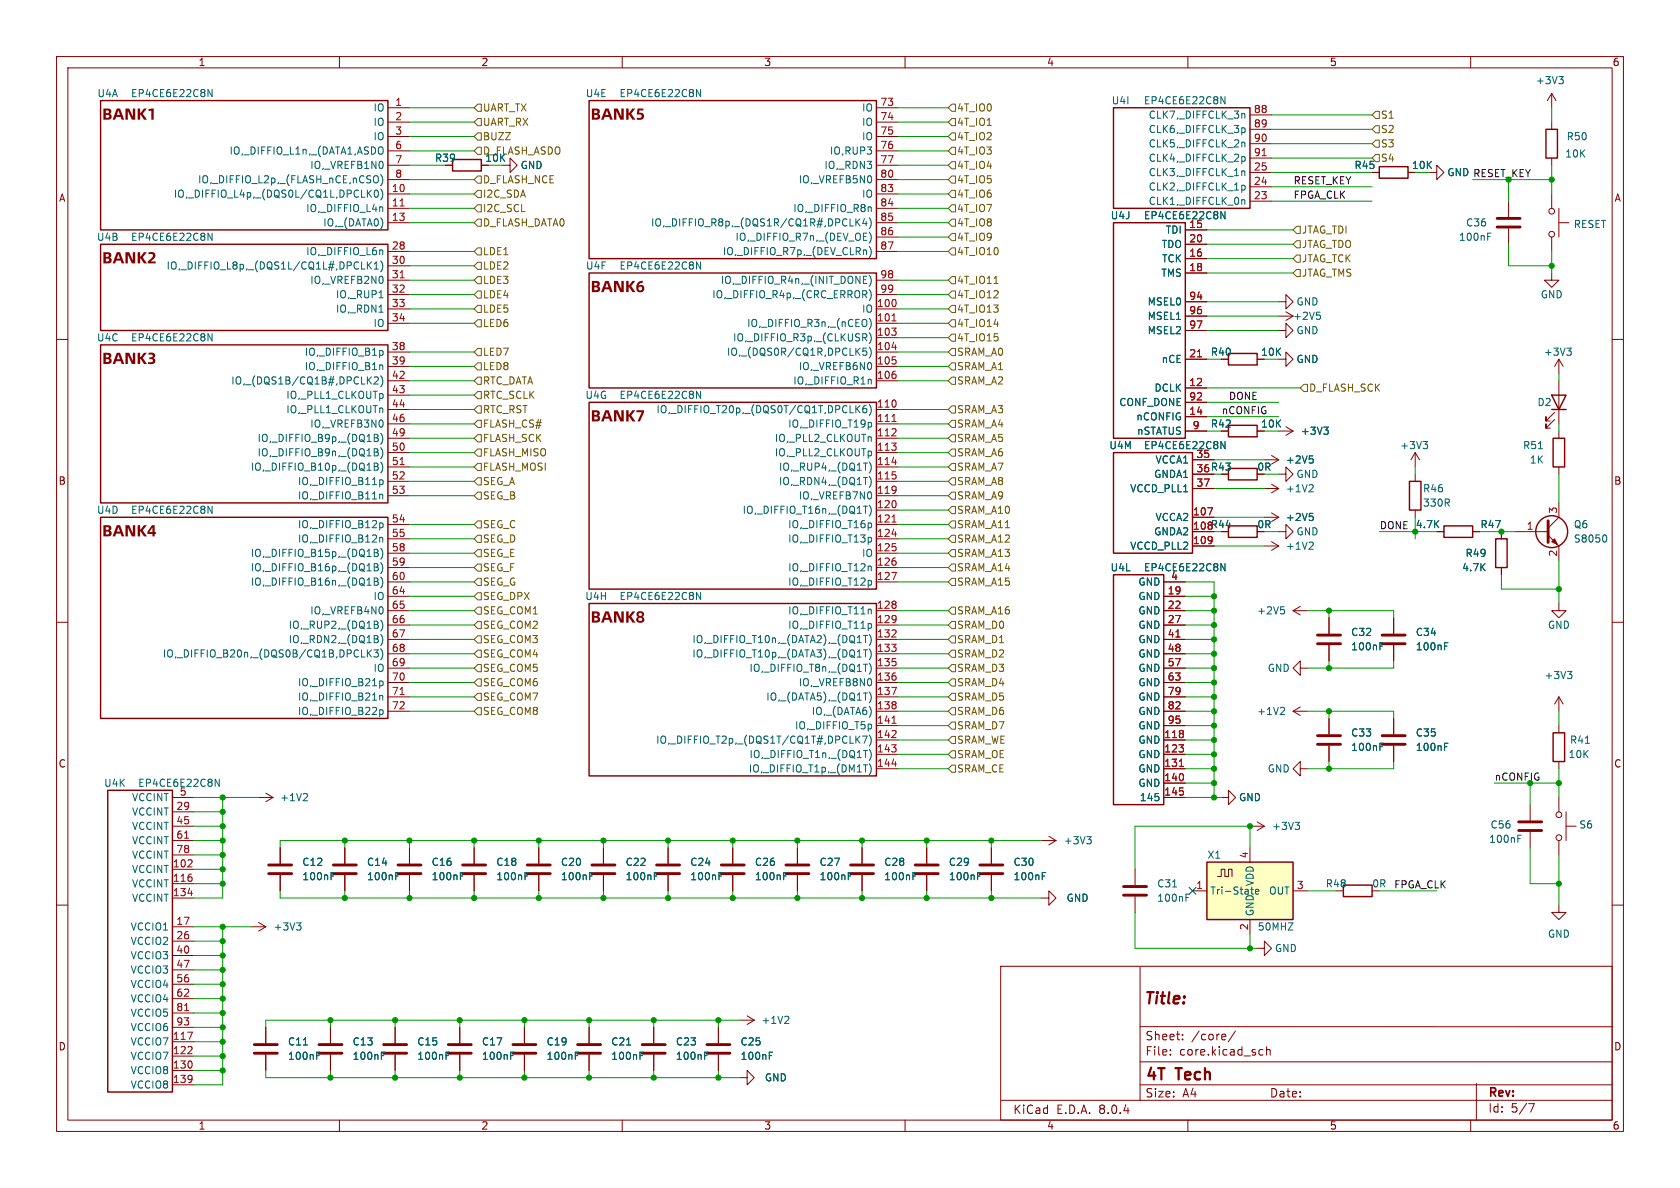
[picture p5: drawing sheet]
<svg xmlns="http://www.w3.org/2000/svg" width="297mm" height="210mm" viewBox="0 0 297 210" stroke-linecap="round" stroke-linejoin="round" font-family="sans-serif">
<defs><g id="words">
<g font-size="2.8" fill="#840000">
<text x="202.1" y="178.1">Title:</text>
<text x="202.4" y="191.5">4T</text>
<text x="208.1" y="191.5">Tech</text>
</g>
<g font-size="2.1" fill="#840000">
<text x="202.4" y="184.1">Sheet:</text>
<text x="210.6" y="184.1">/core/</text>
<text x="202.4" y="186.8">File:</text>
<text x="208.5" y="186.8">core.kicad_sch</text>
<text x="179" y="197.1">KiCad</text>
<text x="186.7" y="197.1">E.D.A.</text>
<text x="194.3" y="197.1">8.0.4</text>
<text x="202.4" y="194.2">Size:</text>
<text x="209" y="194.2">A4</text>
<text x="224.4" y="194.2">Date:</text>
<text x="263" y="194.3">Rev:</text>
<text x="263" y="196.9">Id:</text>
<text x="267.1" y="196.9">5/7</text>
</g>
<g font-size="1.8" fill="#840000">
<text x="35" y="11.9">1</text>
<text x="85" y="11.9">2</text>
<text x="135" y="11.9">3</text>
<text x="185" y="11.9">4</text>
<text x="235" y="11.9">5</text>
<text x="285" y="11.9">6</text>
<text x="76.8" y="28.8">R39</text>
<text x="10.3" y="35.9">A</text>
<text x="285.3" y="35.9">A</text>
<text x="214" y="63.1">R40</text>
<text x="214" y="75.8">R42</text>
<text x="222.2" y="83.4">0R</text>
<text x="10.3" y="85.9">B</text>
<text x="285.3" y="85.9">B</text>
<text x="222.2" y="93.6">0R</text>
<text x="10.3" y="135.9">C</text>
<text x="285.3" y="135.9">C</text>
<text x="10.3" y="185.9">D</text>
<text x="285.3" y="185.9">D</text>
<text x="35" y="199.9">1</text>
<text x="85" y="199.9">2</text>
<text x="135" y="199.9">3</text>
<text x="185" y="199.9">4</text>
<text x="235" y="199.9">5</text>
<text x="285" y="199.9">6</text>
</g>
<g font-size="1.8" fill="#006464">
<text x="17.1" y="17.4">U4A</text>
<text x="23.1" y="17.4">EP4CE6E22C8N</text>
<text x="103.5" y="17.4">U4E</text>
<text x="109.4" y="17.4">EP4CE6E22C8N</text>
<text x="271.4" y="15.1">+3V3</text>
<text x="65.9" y="19.9">IO</text>
<text x="65.9" y="22.5">IO</text>
<text x="152.3" y="19.9">IO</text>
<text x="152.3" y="22.5">IO</text>
<text x="196.4" y="18.6">U4I</text>
<text x="202.1" y="18.6">EP4CE6E22C8N</text>
<text x="203" y="21.2">CLK7,_DIFFCLK_3n</text>
<text x="203" y="23.7">CLK6,_DIFFCLK_3p</text>
<text x="40.5" y="27.5">IO,_DIFFIO_L1n,_(DATA1,ASDO</text>
<text x="65.9" y="25">IO</text>
<text x="85.7" y="28.8">10K</text>
<text x="146.6" y="27.5">IO,RUP3</text>
<text x="152.3" y="25">IO</text>
<text x="203" y="26.3">CLK5,_DIFFCLK_2n</text>
<text x="203" y="28.8">CLK4,_DIFFCLK_2p</text>
<text x="276.6" y="28">10K</text>
<text x="276.9" y="25">R50</text>
<text x="30.6" y="35.2">IO,_DIFFIO_L4p,_(DQS0L/CQ1L,DPCLK0)</text>
<text x="34.9" y="32.6">IO,_DIFFIO_L2p,_(FLASH_nCE,nCSO)</text>
<text x="54.7" y="30.1">IO,_VREFB1N0</text>
<text x="91.9" y="30.1">GND</text>
<text x="141.1" y="32.6">IO,_VREFB5N0</text>
<text x="145.6" y="30.1">IO,_RDN3</text>
<text x="152.3" y="35.2">IO</text>
<text x="203" y="33.9">CLK2,_DIFFCLK_1p</text>
<text x="203" y="31.3">CLK3,_DIFFCLK_1n</text>
<text x="239.4" y="30.1">R45</text>
<text x="249.5" y="30.1">10K</text>
<text x="255.8" y="31.3">GND</text>
<text x="54" y="37.7">IO,_DIFFIO_L4n</text>
<text x="57" y="40.2">IO,_(DATA0)</text>
<text x="115" y="40.2">IO,_DIFFIO_R8p,_(DQS1R/CQ1R#,DPCLK4)</text>
<text x="140.1" y="37.7">IO,_DIFFIO_R8n</text>
<text x="196.3" y="39">U4J</text>
<text x="202.1" y="39">EP4CE6E22C8N</text>
<text x="203" y="36.4">CLK1,_DIFFCLK_0n</text>
<text x="206" y="41.5">TDI</text>
<text x="259.1" y="40.2">C36</text>
<text x="17" y="42.8">U4B</text>
<text x="23.1" y="42.8">EP4CE6E22C8N</text>
<text x="29.3" y="47.9">IO,_DIFFIO_L8p,_(DQS1L/CQ1L#,DPCLK1)</text>
<text x="54" y="45.3">IO,_DIFFIO_L6n</text>
<text x="103.5" y="47.9">U4F</text>
<text x="109.4" y="47.9">EP4CE6E22C8N</text>
<text x="127.7" y="45.3">IO,_DIFFIO_R7p,_(DEV_CLRn)</text>
<text x="129.9" y="42.8">IO,_DIFFIO_R7n,_(DEV_OE)</text>
<text x="205.3" y="44">TDO</text>
<text x="205.3" y="46.6">TCK</text>
<text x="257.8" y="42.8">100nF</text>
<text x="54.7" y="50.4">IO,_VREFB2N0</text>
<text x="59.3" y="52.9">IO,_RUP1</text>
<text x="125.8" y="52.9">IO,_DIFFIO_R4p,_(CRC_ERROR)</text>
<text x="127.3" y="50.4">IO,_DIFFIO_R4n,_(INIT_DONE)</text>
<text x="205.2" y="49.1">TMS</text>
<text x="272.3" y="52.9">GND</text>
<text x="59.3" y="55.5">IO,_RDN1</text>
<text x="65.9" y="58">IO</text>
<text x="132" y="58">IO,_DIFFIO_R3n,_(nCEO)</text>
<text x="152.3" y="55.5">IO</text>
<text x="202.8" y="54.2">MSEL0</text>
<text x="202.8" y="56.7">MSEL1</text>
<text x="202.8" y="59.3">MSEL2</text>
<text x="228.5" y="56.7">+2V5</text>
<text x="229.1" y="59.3">GND</text>
<text x="229.1" y="54.2">GND</text>
<text x="17" y="60.6">U4C</text>
<text x="23.1" y="60.6">EP4CE6E22C8N</text>
<text x="53.8" y="63.1">IO,_DIFFIO_B1p</text>
<text x="53.8" y="65.6">IO,_DIFFIO_B1n</text>
<text x="128.4" y="63.1">IO,_(DQS0R/CQ1R,DPCLK5)</text>
<text x="129.5" y="60.6">IO,_DIFFIO_R3p,_(CLKUSR)</text>
<text x="141.1" y="65.6">IO,_VREFB6N0</text>
<text x="205.3" y="64.4">nCE</text>
<text x="222.8" y="63.1">10K</text>
<text x="229.1" y="64.4">GND</text>
<text x="272.8" y="63.1">+3V3</text>
<text x="40.8" y="68.2">IO,_(DQS1B/CQ1B#,DPCLK2)</text>
<text x="50.5" y="70.7">IO,_PLL1_CLKOUTp</text>
<text x="103.4" y="70.7">U4G</text>
<text x="109.4" y="70.7">EP4CE6E22C8N</text>
<text x="140.1" y="68.2">IO,_DIFFIO_R1n</text>
<text x="197.8" y="72">CONF_DONE</text>
<text x="204" y="69.4">DCLK</text>
<text x="271.7" y="72">D2</text>
<text x="50.5" y="73.3">IO,_PLL1_CLKOUTn</text>
<text x="54.7" y="75.8">IO,_VREFB3N0</text>
<text x="115.9" y="73.3">IO,_DIFFIO_T20p,_(DQS0T/CQ1T,DPCLK6)</text>
<text x="139.2" y="75.8">IO,_DIFFIO_T19p</text>
<text x="200.8" y="74.5">nCONFIG</text>
<text x="200.9" y="77.1">nSTATUS</text>
<text x="222.8" y="75.8">10K</text>
<text x="229.9" y="77.1">+3V3</text>
<text x="44.2" y="83.4">IO,_DIFFIO_B10p,_(DQ1B)</text>
<text x="45.4" y="78.3">IO,_DIFFIO_B9p,_(DQ1B)</text>
<text x="45.4" y="80.9">IO,_DIFFIO_B9n,_(DQ1B)</text>
<text x="136.9" y="78.3">IO,_PLL2_CLKOUTn</text>
<text x="136.9" y="80.9">IO,_PLL2_CLKOUTp</text>
<text x="137.6" y="83.4">IO,_RUP4,_(DQ1T)</text>
<text x="196" y="79.6">U4M</text>
<text x="202.1" y="79.6">EP4CE6E22C8N</text>
<text x="204.2" y="82.1">VCCA1</text>
<text x="227.2" y="82.1">+2V5</text>
<text x="247.4" y="79.6">+3V3</text>
<text x="269.1" y="79.6">R51</text>
<text x="270.4" y="82.1">1K</text>
<text x="52.6" y="86">IO,_DIFFIO_B11p</text>
<text x="52.6" y="88.5">IO,_DIFFIO_B11n</text>
<text x="137.6" y="86">IO,_RDN4,_(DQ1T)</text>
<text x="141.1" y="88.5">IO,_VREFB7N0</text>
<text x="199.7" y="87.2">VCCD_PLL1</text>
<text x="203.9" y="84.7">GNDA1</text>
<text x="227.2" y="87.2">+1V2</text>
<text x="229.1" y="84.7">GND</text>
<text x="251.5" y="89.8">330R</text>
<text x="251.5" y="87.2">R46</text>
<text x="17" y="91">U4D</text>
<text x="23.1" y="91">EP4CE6E22C8N</text>
<text x="52.6" y="93.6">IO,_DIFFIO_B12p</text>
<text x="131.2" y="91">IO,_DIFFIO_T16n,_(DQ1T)</text>
<text x="139.2" y="93.6">IO,_DIFFIO_T16p</text>
<text x="203.9" y="94.8">GNDA2</text>
<text x="204.2" y="92.3">VCCA2</text>
<text x="227.2" y="92.3">+2V5</text>
<text x="229.1" y="94.8">GND</text>
<text x="250.2" y="93.6">4.7K</text>
<text x="261.6" y="93.6">R47</text>
<text x="278.1" y="93.6">Q6</text>
<text x="44.2" y="98.7">IO,_DIFFIO_B15p,_(DQ1B)</text>
<text x="44.2" y="101.2">IO,_DIFFIO_B16p,_(DQ1B)</text>
<text x="52.6" y="96.1">IO,_DIFFIO_B12n</text>
<text x="139.2" y="96.1">IO,_DIFFIO_T13p</text>
<text x="139.2" y="101.2">IO,_DIFFIO_T12n</text>
<text x="152.3" y="98.7">IO</text>
<text x="196.2" y="101.2">U4L</text>
<text x="199.7" y="97.4">VCCD_PLL2</text>
<text x="202.1" y="101.2">EP4CE6E22C8N</text>
<text x="227.2" y="97.4">+1V2</text>
<text x="258.4" y="101.2">4.7K</text>
<text x="259" y="98.7">R49</text>
<text x="278.1" y="96.1">S8050</text>
<text x="44.2" y="103.7">IO,_DIFFIO_B16n,_(DQ1B)</text>
<text x="65.9" y="106.3">IO</text>
<text x="103.4" y="106.3">U4H</text>
<text x="109.4" y="106.3">EP4CE6E22C8N</text>
<text x="139.2" y="103.7">IO,_DIFFIO_T12p</text>
<text x="201.2" y="106.3">GND</text>
<text x="201.2" y="103.7">GND</text>
<text x="50.9" y="111.4">IO,_RUP2,_(DQ1B)</text>
<text x="50.9" y="113.9">IO,_RDN2,_(DQ1B)</text>
<text x="54.7" y="108.8">IO,_VREFB4N0</text>
<text x="122.3" y="113.9">IO,_DIFFIO_T10n,_(DATA2),_(DQ1T)</text>
<text x="139.2" y="108.8">IO,_DIFFIO_T11n</text>
<text x="139.2" y="111.4">IO,_DIFFIO_T11p</text>
<text x="201.2" y="108.8">GND</text>
<text x="201.2" y="111.4">GND</text>
<text x="201.2" y="113.9">GND</text>
<text x="222.1" y="108.8">+2V5</text>
<text x="238.8" y="112.6">C32</text>
<text x="250.2" y="112.6">C34</text>
<text x="273.6" y="111.4">GND</text>
<text x="28.7" y="116.4">IO,_DIFFIO_B20n,_(DQS0B/CQ1B,DPCLK3)</text>
<text x="65.9" y="119">IO</text>
<text x="122.3" y="116.4">IO,_DIFFIO_T10p,_(DATA3),_(DQ1T)</text>
<text x="132.4" y="119">IO,_DIFFIO_T8n,_(DQ1T)</text>
<text x="201.2" y="116.4">GND</text>
<text x="201.2" y="119">GND</text>
<text x="224" y="119">GND</text>
<text x="238.8" y="115.2">100nF</text>
<text x="250.2" y="115.2">100nF</text>
<text x="52.6" y="121.5">IO,_DIFFIO_B21p</text>
<text x="52.6" y="124.1">IO,_DIFFIO_B21n</text>
<text x="135.4" y="124.1">IO,_(DATA5),_(DQ1T)</text>
<text x="141.1" y="121.5">IO,_VREFB8N0</text>
<text x="201.2" y="121.5">GND</text>
<text x="201.2" y="124.1">GND</text>
<text x="272.9" y="120.2">+3V3</text>
<text x="52.6" y="126.6">IO,_DIFFIO_B22p</text>
<text x="115.9" y="131.7">IO,_DIFFIO_T2p,_(DQS1T/CQ1T#,DPCLK7)</text>
<text x="140.4" y="129.1">IO,_DIFFIO_T5p</text>
<text x="143.4" y="126.6">IO,_(DATA6)</text>
<text x="201.2" y="131.7">GND</text>
<text x="201.2" y="126.6">GND</text>
<text x="201.2" y="129.1">GND</text>
<text x="222.1" y="126.6">+1V2</text>
<text x="238.8" y="130.4">C33</text>
<text x="250.2" y="130.4">C35</text>
<text x="277.5" y="131.7">R41</text>
<text x="132.3" y="136.8">IO,_DIFFIO_T1p,_(DM1T)</text>
<text x="132.4" y="134.2">IO,_DIFFIO_T1n,_(DQ1T)</text>
<text x="201.2" y="134.2">GND</text>
<text x="201.2" y="136.8">GND</text>
<text x="224" y="136.8">GND</text>
<text x="238.8" y="132.9">100nF</text>
<text x="250.2" y="132.9">100nF</text>
<text x="277.2" y="134.2">10K</text>
<text x="18.3" y="139.3">U4K</text>
<text x="23.2" y="141.8">VCCINT</text>
<text x="24.3" y="139.3">EP4CE6E22C8N</text>
<text x="31.7" y="140.7">5</text>
<text x="49.4" y="141.8">+1V2</text>
<text x="201.2" y="139.3">GND</text>
<text x="201.4" y="141.8">145</text>
<text x="218.9" y="141.8">GND</text>
<text x="23.2" y="144.4">VCCINT</text>
<text x="23.2" y="146.9">VCCINT</text>
<text x="23.2" y="149.5">VCCINT</text>
<text x="188" y="149.5">+3V3</text>
<text x="224.8" y="146.9">+3V3</text>
<text x="263.2" y="149.2">100nF</text>
<text x="263.4" y="146.7">C56</text>
<text x="279.1" y="146.7">S6</text>
<text x="23.2" y="154.5">VCCINT</text>
<text x="23.2" y="152">VCCINT</text>
<text x="53.3" y="155.8">100nF</text>
<text x="53.3" y="153.3">C12</text>
<text x="64.8" y="155.8">100nF</text>
<text x="64.8" y="153.3">C14</text>
<text x="76.2" y="155.8">100nF</text>
<text x="76.2" y="153.3">C16</text>
<text x="87.6" y="155.8">100nF</text>
<text x="87.6" y="153.3">C18</text>
<text x="99.1" y="155.8">100nF</text>
<text x="99.1" y="153.3">C20</text>
<text x="110.5" y="155.8">100nF</text>
<text x="110.5" y="153.3">C22</text>
<text x="121.9" y="155.8">100nF</text>
<text x="121.9" y="153.3">C24</text>
<text x="133.4" y="155.8">100nF</text>
<text x="133.4" y="153.3">C26</text>
<text x="144.8" y="155.8">100nF</text>
<text x="144.8" y="153.3">C27</text>
<text x="156.2" y="155.8">100nF</text>
<text x="156.2" y="153.3">C28</text>
<text x="167.6" y="155.8">100nF</text>
<text x="167.6" y="153.3">C29</text>
<text x="179.1" y="155.8">100nF</text>
<text x="179.1" y="153.3">C30</text>
<text x="213.4" y="152">X1</text>
<text x="23.2" y="157.1">VCCINT</text>
<text x="23.2" y="159.6">VCCINT</text>
<text x="188.5" y="159.6">GND</text>
<text x="204.5" y="159.6">100nF</text>
<text x="204.5" y="157.1">C31</text>
<text x="213.9" y="158.3">Tri-State</text>
<text x="221.8" y="156.7" transform="rotate(-90 221.8 156.7)">VDD</text>
<text x="224.3" y="158.3">OUT</text>
<text x="234.3" y="157.1">R48</text>
<text x="242.5" y="157.1">0R</text>
<text x="23" y="164.7">VCCIO1</text>
<text x="23" y="167.2">VCCIO2</text>
<text x="48.3" y="164.7">+3V3</text>
<text x="221.8" y="162.1" transform="rotate(-90 221.8 162.1)">GND</text>
<text x="222.3" y="164.7">50MHZ</text>
<text x="273.6" y="166">GND</text>
<text x="23" y="169.8">VCCIO3</text>
<text x="23" y="172.3">VCCIO3</text>
<text x="225.3" y="168.5">GND</text>
<text x="23" y="174.9">VCCIO4</text>
<text x="23" y="177.4">VCCIO4</text>
<text x="23" y="179.9">VCCIO5</text>
<text x="23" y="185">VCCIO7</text>
<text x="23" y="182.5">VCCIO6</text>
<text x="50.8" y="185">C11</text>
<text x="62.2" y="185">C13</text>
<text x="73.7" y="185">C15</text>
<text x="85.1" y="185">C17</text>
<text x="96.5" y="185">C19</text>
<text x="108" y="185">C21</text>
<text x="119.4" y="185">C23</text>
<text x="130.8" y="185">C25</text>
<text x="134.5" y="181.2">+1V2</text>
<text x="23" y="187.6">VCCIO7</text>
<text x="23" y="190.1">VCCIO8</text>
<text x="50.8" y="187.6">100nF</text>
<text x="62.2" y="187.6">100nF</text>
<text x="73.7" y="187.6">100nF</text>
<text x="85.1" y="187.6">100nF</text>
<text x="96.5" y="187.6">100nF</text>
<text x="108" y="187.6">100nF</text>
<text x="119.4" y="187.6">100nF</text>
<text x="130.8" y="187.6">100nF</text>
<text x="135.1" y="191.4">GND</text>
<text x="23" y="192.6">VCCIO8</text>
</g>
<g font-size="1.8" fill="#a90000">
<text x="69.8" y="18.8">1</text>
<text x="69.8" y="21.3">2</text>
<text x="69.8" y="23.9">3</text>
<text x="155.5" y="18.8">73</text>
<text x="155.5" y="21.3">74</text>
<text x="155.5" y="23.9">75</text>
<text x="221.6" y="20.1">88</text>
<text x="221.6" y="22.6">89</text>
<text x="69.8" y="26.4">6</text>
<text x="69.8" y="29">7</text>
<text x="155.5" y="26.4">76</text>
<text x="155.5" y="29">77</text>
<text x="221.6" y="25.1">90</text>
<text x="221.6" y="27.7">91</text>
<text x="69.2" y="34">10</text>
<text x="69.8" y="31.5">8</text>
<text x="155.5" y="31.5">80</text>
<text x="155.5" y="34">83</text>
<text x="221.6" y="35.3">23</text>
<text x="221.6" y="32.8">24</text>
<text x="221.6" y="30.2">25</text>
<text x="69.2" y="36.6">11</text>
<text x="69.2" y="39.1">13</text>
<text x="155.5" y="36.6">84</text>
<text x="155.5" y="39.1">85</text>
<text x="155.5" y="41.7">86</text>
<text x="210.1" y="40.4">15</text>
<text x="69.2" y="44.2">28</text>
<text x="69.2" y="46.7">30</text>
<text x="155.5" y="44.2">87</text>
<text x="210.1" y="45.5">16</text>
<text x="210.1" y="42.9">20</text>
<text x="69.2" y="49.3">31</text>
<text x="69.2" y="51.8">32</text>
<text x="155.5" y="49.3">98</text>
<text x="155.5" y="51.8">99</text>
<text x="210.1" y="48">18</text>
<text x="210.1" y="53.1">94</text>
<text x="69.2" y="54.4">33</text>
<text x="69.2" y="56.9">34</text>
<text x="154.9" y="54.4">100</text>
<text x="154.9" y="56.9">101</text>
<text x="154.9" y="59.4">103</text>
<text x="210.1" y="55.6">96</text>
<text x="210.1" y="58.2">97</text>
<text x="69.2" y="62">38</text>
<text x="69.2" y="64.5">39</text>
<text x="154.9" y="62">104</text>
<text x="154.9" y="64.5">105</text>
<text x="210.1" y="63.2">21</text>
<text x="69.2" y="67.1">42</text>
<text x="69.2" y="69.6">43</text>
<text x="154.9" y="67.1">106</text>
<text x="210.1" y="68.3">12</text>
<text x="210.1" y="70.9">92</text>
<text x="69.2" y="72.1">44</text>
<text x="69.2" y="74.7">46</text>
<text x="69.2" y="77.2">49</text>
<text x="154.9" y="72.1">110</text>
<text x="154.9" y="74.7">111</text>
<text x="154.9" y="77.2">112</text>
<text x="210.1" y="73.4">14</text>
<text x="210.7" y="75.9">9</text>
<text x="69.2" y="79.8">50</text>
<text x="69.2" y="82.3">51</text>
<text x="154.9" y="79.8">113</text>
<text x="154.9" y="82.3">114</text>
<text x="211.4" y="81">35</text>
<text x="211.4" y="83.6">36 R43</text>
<text x="69.2" y="84.8">52</text>
<text x="69.2" y="87.4">53</text>
<text x="154.9" y="84.8">115</text>
<text x="154.9" y="87.4">119</text>
<text x="154.9" y="89.9">120</text>
<text x="211.4" y="86.1">37</text>
<text x="69.2" y="92.5">54</text>
<text x="69.2" y="95">55</text>
<text x="154.9" y="92.5">121</text>
<text x="154.9" y="95">124</text>
<text x="210.8" y="91.2">107</text>
<text x="210.8" y="93.7">108R44</text>
<text x="269.8" y="93.7">1</text>
<text x="275.3" y="90.9" transform="rotate(-90 275.3 90.9)">3</text>
<text x="69.2" y="97.5">58</text>
<text x="69.2" y="100.1">59</text>
<text x="154.9" y="97.5">125</text>
<text x="154.9" y="100.1">126</text>
<text x="210.8" y="96.3">109</text>
<text x="275.3" y="98.5" transform="rotate(-90 275.3 98.5)">2</text>
<text x="69.2" y="102.6">60</text>
<text x="69.2" y="105.2">64</text>
<text x="69.2" y="107.7">65</text>
<text x="154.9" y="107.7">128</text>
<text x="154.9" y="102.6">127</text>
<text x="206.3" y="105.2">19</text>
<text x="206.3" y="107.7">22</text>
<text x="206.9" y="102.6">4</text>
<text x="69.2" y="110.2">66</text>
<text x="69.2" y="112.8">67</text>
<text x="154.9" y="110.2">129</text>
<text x="154.9" y="112.8">132</text>
<text x="206.3" y="110.2">27</text>
<text x="206.3" y="112.8">41</text>
<text x="69.2" y="115.3">68</text>
<text x="69.2" y="117.9">69</text>
<text x="154.9" y="115.3">133</text>
<text x="154.9" y="117.9">135</text>
<text x="206.3" y="115.3">48</text>
<text x="206.3" y="117.9">57</text>
<text x="69.2" y="120.4">70</text>
<text x="69.2" y="122.9">71</text>
<text x="69.2" y="125.5">72</text>
<text x="154.9" y="120.4">136</text>
<text x="154.9" y="122.9">137</text>
<text x="154.9" y="125.5">138</text>
<text x="206.3" y="120.4">63</text>
<text x="206.3" y="122.9">79</text>
<text x="206.3" y="125.5">82</text>
<text x="154.9" y="128">141</text>
<text x="154.9" y="130.6">142</text>
<text x="205.7" y="130.6">118</text>
<text x="206.3" y="128">95</text>
<text x="154.9" y="133.1">143</text>
<text x="154.9" y="135.6">144</text>
<text x="205.7" y="133.1">123</text>
<text x="205.7" y="135.6">131</text>
<text x="31.1" y="143.3">29</text>
<text x="205.7" y="138.2">140</text>
<text x="205.7" y="140.7">145</text>
<text x="31.1" y="145.8">45</text>
<text x="31.1" y="148.3">61</text>
<text x="30.5" y="153.4">102</text>
<text x="30.5" y="156">116</text>
<text x="31.1" y="150.9">78</text>
<text x="220.7" y="151.8" transform="rotate(-90 220.7 151.8)">4</text>
<text x="30.5" y="158.5">134</text>
<text x="211.4" y="157.2">1</text>
<text x="229.2" y="157.2">3</text>
<text x="31.1" y="163.6">17</text>
<text x="31.1" y="166.1">26</text>
<text x="220.7" y="164.5" transform="rotate(-90 220.7 164.5)">2</text>
<text x="31.1" y="168.7">40</text>
<text x="31.1" y="171.2">47</text>
<text x="31.1" y="173.7">56</text>
<text x="31.1" y="176.3">62</text>
<text x="31.1" y="178.8">81</text>
<text x="30.5" y="183.9">117</text>
<text x="31.1" y="181.4">93</text>
<text x="30.5" y="186.4">122</text>
<text x="30.5" y="189">130</text>
<text x="30.5" y="191.5">139</text>
</g>
<g font-size="1.8" fill="#725600">
<text x="85.3" y="19.9">UART_TX</text>
<text x="85.3" y="22.5">UART_RX</text>
<text x="169.1" y="19.9">4T_IO0</text>
<text x="169.1" y="22.5">4T_IO1</text>
<text x="244" y="23.7">S2</text>
<text x="244" y="21.2">S1</text>
<text x="85.3" y="25">BUZZ</text>
<text x="85.3" y="27.5">D_FLASH_ASDO</text>
<text x="169.1" y="25">4T_IO2</text>
<text x="169.1" y="27.5">4T_IO3</text>
<text x="244" y="26.3">S3</text>
<text x="244" y="28.8">S4</text>
<text x="85.3" y="32.6">D_FLASH_NCE</text>
<text x="85.3" y="35.2">I2C_SDA</text>
<text x="169.1" y="32.6">4T_IO5</text>
<text x="169.1" y="30.1">4T_IO4</text>
<text x="169.1" y="35.2">4T_IO6</text>
<text x="85.3" y="37.7">I2C_SCL</text>
<text x="85.3" y="40.2">D_FLASH_DATA0</text>
<text x="169.1" y="37.7">4T_IO7</text>
<text x="169.1" y="40.2">4T_IO8</text>
<text x="230.1" y="41.5">JTAG_TDI</text>
<text x="85.3" y="47.9">LDE2</text>
<text x="85.3" y="45.3">LDE1</text>
<text x="169.1" y="42.8">4T_IO9</text>
<text x="169.1" y="45.3">4T_IO10</text>
<text x="230.1" y="44">JTAG_TDO</text>
<text x="230.1" y="46.6">JTAG_TCK</text>
<text x="85.3" y="50.4">LDE3</text>
<text x="85.3" y="52.9">LDE4</text>
<text x="169.1" y="52.9">4T_IO12</text>
<text x="169.1" y="50.4">4T_IO11</text>
<text x="230.1" y="49.1">JTAG_TMS</text>
<text x="85.3" y="58">LED6</text>
<text x="85.3" y="55.5">LDE5</text>
<text x="169.1" y="55.5">4T_IO13</text>
<text x="169.1" y="58">4T_IO14</text>
<text x="85.3" y="63.1">LED7</text>
<text x="85.3" y="65.6">LED8</text>
<text x="169.1" y="60.6">4T_IO15</text>
<text x="169.1" y="63.1">SRAM_A0</text>
<text x="169.1" y="65.6">SRAM_A1</text>
<text x="85.3" y="70.7">RTC_SCLK</text>
<text x="85.3" y="68.2">RTC_DATA</text>
<text x="169.1" y="68.2">SRAM_A2</text>
<text x="231.3" y="69.4">D_FLASH_SCK</text>
<text x="85.3" y="75.8">FLASH_CS#</text>
<text x="85.3" y="73.3">RTC_RST</text>
<text x="169.1" y="75.8">SRAM_A4</text>
<text x="169.1" y="73.3">SRAM_A3</text>
<text x="85.3" y="78.3">FLASH_SCK</text>
<text x="85.3" y="83.4">FLASH_MOSI</text>
<text x="85.3" y="80.9">FLASH_MISO</text>
<text x="169.1" y="78.3">SRAM_A5</text>
<text x="169.1" y="80.9">SRAM_A6</text>
<text x="169.1" y="83.4">SRAM_A7</text>
<text x="85.3" y="86">SEG_A</text>
<text x="85.3" y="88.5">SEG_B</text>
<text x="169.1" y="86">SRAM_A8</text>
<text x="169.1" y="88.5">SRAM_A9</text>
<text x="85.3" y="93.6">SEG_C</text>
<text x="169.1" y="93.6">SRAM_A11</text>
<text x="169.1" y="91">SRAM_A10</text>
<text x="85.3" y="98.7">SEG_E</text>
<text x="85.3" y="101.2">SEG_F</text>
<text x="85.3" y="96.1">SEG_D</text>
<text x="169.1" y="98.7">SRAM_A13</text>
<text x="169.1" y="96.1">SRAM_A12</text>
<text x="169.1" y="101.2">SRAM_A14</text>
<text x="85.3" y="103.7">SEG_G</text>
<text x="85.3" y="106.3">SEG_DPX</text>
<text x="169.1" y="103.7">SRAM_A15</text>
<text x="85.3" y="108.8">SEG_COM1</text>
<text x="85.3" y="113.9">SEG_COM3</text>
<text x="85.3" y="111.4">SEG_COM2</text>
<text x="169.1" y="111.4">SRAM_D0</text>
<text x="169.1" y="108.8">SRAM_A16</text>
<text x="169.1" y="113.9">SRAM_D1</text>
<text x="85.3" y="119">SEG_COM5</text>
<text x="85.3" y="116.4">SEG_COM4</text>
<text x="169.1" y="119">SRAM_D3</text>
<text x="169.1" y="116.4">SRAM_D2</text>
<text x="85.3" y="124.1">SEG_COM7</text>
<text x="85.3" y="121.5">SEG_COM6</text>
<text x="169.1" y="124.1">SRAM_D5</text>
<text x="169.1" y="121.5">SRAM_D4</text>
<text x="85.3" y="126.6">SEG_COM8</text>
<text x="169.1" y="131.7">SRAM_WE</text>
<text x="169.1" y="126.6">SRAM_D6</text>
<text x="169.1" y="129.1">SRAM_D7</text>
<text x="169.1" y="134.2">SRAM_OE</text>
<text x="169.1" y="136.8">SRAM_CE</text>
</g>
<g font-size="1.8" fill="#0f0f0f">
<text x="228.6" y="35.2">FPGA_CLK</text>
<text x="228.6" y="32.7">RESET_KEY</text>
<text x="217.2" y="70.8">DONE</text>
<text x="215.9" y="73.3">nCONFIG</text>
<text x="243.8" y="93.6">DONE</text>
<text x="264.2" y="138.1">nCONFIG</text>
<text x="246.4" y="157.1">FPGA_CLK</text>
</g>
<text font-size="1.8" fill="#009600" x="255.8" y="31.3">GND RESET_KEY</text>
<text font-size="1.8" fill="#0000c2" x="278.1" y="40.4">RESET</text>
</g></defs>
<g fill="none" stroke="#840000" stroke-width=".18">
<path d="M10 10h277v190h-277zM12 12h273v186h-273zM60 10v2M110 10v2M160 10v2M210 10v2M260 10v2M10 60h2M285 60h2M10 110h2M285 110h2M10 160h2"/>
<path d="M285 160h2M176.9 170.8h108.1v27.2h-108.1zM201.5 170.9v23.7M60 198v2M110 198v2M160 198v2M177 194.5h108M201.5 181.5h83.5M201.5 191.8h83.5M201.5 187.7h83.5M206.9 186.4v.1M206.9 185.6v.1"/>
<path d="M209.1 183.7v.1M209.1 182.9v.1M210 198v2M216.5 182.8l.2 .4-.7 .1M216.6 183.7l-.1 .1M218.4 182.2l-1.3 2M222.8 185.5l.5 .1M223.3 186.4l-.5 .1M223.9 185.7l.2-.2 .4 .1 .1 .9M223.9 185v1.5M260 198v2M261 191.5v6.5"/>
<path d="M270.2 195.1h1l-.6 1.5"/>
</g>
<path d="M104.1 106.7h50.8v30.5h-50.8z" fill="none" stroke="#840000" stroke-width=".25"/>
<g fill="#840000">
<path d="M104.6 108.1h.7a.53 .53 0 0 1 .7 .2 .53 .53 0 0 1-.2 .7 .55 .55 0 0 1 .3 .7 .55 .55 0 0 1-.7 .4h-.8v-.4h.5a.36 .36 0 0 0 .4 0 .36 .36 0 0 0 .1-.4l-.5-.1v.5h-.5v-.8h.5a.31 .31 0 0 0 .4 0 .31 .31 0 0 0 0-.4l-.4-.1v.5h-.5z"/>
<path d="M107 108.1h.6l.7 2h-.4l-.2-.5h-.8l-.2 .5h-.4l.3-.9h1l-.3-.7-.3 .7h-.4z"/>
<path d="M108.5 108.1h.7l.6 1.4v-1.4h.5v2h-.6l-.7-1.5v1.5h-.5z"/>
<path d="M110.7 108.1h.4v.7l.7-.7h.5l-.7 .9 .7 1.1h-.5l-.6-.9h-.1v.9h-.4z"/>
<path d="M112.7 108.2a.64 .64 0 0 1 .9-.1 .64 .64 0 0 1 .1 .8l-.1 .1a.6 .6 0 0 1 .2 .9 .6 .6 0 0 1-.8 .2 .51 .51 0 0 1-.5-.6h.3a.34 .34 0 0 0 .6 .3 .34 .34 0 0 0 0-.6 .34 .34 0 0 0-.5 .3h-.4l.1-.3 .2-.2-.3-.4h.4a.3 .3 0 0 0 .4 .3 .3 .3 0 0 0 .1-.5 .3 .3 0 0 0-.5 .1v.1h-.4z"/>
</g>
<g fill="none" stroke="#840000" stroke-width=".18">
<path d="M154.9 108h3.8M154.9 110.5h3.8M154.9 113h3.8M154.9 115.6h3.8M154.9 118.1h3.8M154.9 120.7h3.8M154.9 123.2h3.8M154.9 125.7h3.8M154.9 128.3h3.8M154.9 130.8h3.8M154.9 133.4h3.8M154.9 135.9h3.8"/>
<path d="M72.4 149.9v2.8M72.4 154.7v2.8M129.5 149.9v2.8M129.5 154.7v2.8M47 181.6v2.8M47 186.4v2.8M69.8 181.6v2.8M69.8 186.4v2.8M92.7 181.6v2.8M92.7 186.4v2.8M127 181.6v2.8M127 186.4v2.8"/>
</g>
<g fill="none" stroke="#006464" stroke-width=".18">
<path d="M123.1 104.7l.8 1.3v-1.3M152.6 112.3h.8M152.6 114.9h.8M153 112.3v1.3M153 114.9v1.2M153.7 114.7a1.46 1.46 0 0 1 0 1.9M153.7 117.2a1.46 1.46 0 0 1 0 2M153.7 112.2a1.47 1.47 0 0 1 0 1.9M153.8 107.7l.2 .2v.6M153.8 110.2l.3 .3v.3l-.3 .3M151.5 130.7l.5 .7M152 130.1l-.7 .7"/>
<path d="M152.5 130.1h.8l-.5 1.3M153.7 132.5a1.46 1.46 0 0 1 0 1.9M153.7 135a1.46 1.46 0 0 1 0 2M153.7 122.4a1.47 1.47 0 0 1 0 1.9M153.7 130a1.47 1.47 0 0 1 0 1.9M81.4 154.9h.4M81.4 154.2h.6M138.5 154.9h.5M138.5 154.2h.6M53.6 184.7h.8M56 186.6h.4M56 186h.6"/>
<path d="M78.9 186.6h.4M78.9 186h.6M101.7 186.6h.4M101.7 186h.6M136 186.6h.4M136 186h.6"/>
</g>
<path d="M157.6 112.6h.8M158.4 111.5v.4M157.6 121.5h.9l-.6 1.3M157.6 130.4h.8M157.7 127.9h.7M157.7 135h.8M158.4 129.2v.5" fill="none" stroke="#a90000" stroke-width=".18"/>
<path d="M70.4 154.4h4M70.4 152.9h4M127.5 154.4h4.1M127.5 152.9h4.1M45 186.2h4M45 184.7h4M67.8 186.2h4.1M67.8 184.7h4.1M90.7 186.2h4M90.7 184.7h4M125 186.2h4M125 184.7h4" fill="none" stroke="#840000" stroke-width=".51"/>
<path d="M17.8 43.2h50.8v15.2h-50.8z" fill="none" stroke="#840000" stroke-width=".25"/>
<g fill="#840000">
<path d="M18.3 44.6h.6a.53 .53 0 0 1 .7 .2 .53 .53 0 0 1-.2 .7 .55 .55 0 0 1 .3 .7 .55 .55 0 0 1-.7 .4h-.7v-.4h.4a.36 .36 0 0 0 .4 0 .36 .36 0 0 0 .2-.4l-.6-.1v.5h-.4v-.8h.4a.31 .31 0 0 0 .4 0 .31 .31 0 0 0 .1-.4l-.5-.1v.5h-.4z"/>
<path d="M20.6 44.6h.6l.8 2h-.5l-.2-.5h-.8l-.1 .5h-.5l.3-.9h1l-.2-.7-.3 .7h-.5z"/>
<path d="M22.2 44.6h.6l.7 1.4v-1.4h.4v2h-.6l-.7-1.5v1.5h-.4z"/>
<path d="M24.3 44.6h.5v.7l.6-.7h.6l-.8 .9 .8 1.1h-.5l-.6-.9h-.1v.9h-.5z"/>
<path d="M26.3 44.6a.76 .76 0 0 1 .8 0 .76 .76 0 0 1 .3 .7l-.7 .9h.8v.4h-1.4v-.4a1.86 1.86 0 0 0 .9-1.1l-.2-.2-.5 .1z"/>
</g>
<path d="M68.6 44.5h3.8M68.6 47h3.8M68.6 49.5h3.8M68.6 52.1h3.8M68.6 54.6h3.8M68.6 57.2h3.8" fill="none" stroke="#840000" stroke-width=".18"/>
<path d="M36.8 41.2l.7 1.3v-1.3M64.9 46.3v1.3M65.1 46.8l.6 .8M65.7 46.3l-.8 .7M66.2 47.6h.7M66.2 46.7l.3-.4v1.3M67 52.6h.7M67 55.2h.7M67.4 46.2a1.47 1.47 0 0 1-.1 1.9M67.5 44.2l.2 .2v.6" fill="none" stroke="#006464" stroke-width=".18"/>
<path d="M70.7 49.1h.8" fill="none" stroke="#a90000" stroke-width=".18"/>
<path d="M17.8 61h50.8v27.9h-50.8z" fill="none" stroke="#840000" stroke-width=".25"/>
<g fill="#840000">
<path d="M18.3 62.4h.6a.53 .53 0 0 1 .7 .2 .53 .53 0 0 1-.2 .7 .55 .55 0 0 1 .3 .7 .55 .55 0 0 1-.7 .3h-.7v-.3h.4a.36 .36 0 0 0 .4 0 .36 .36 0 0 0 .2-.4l-.6-.1v.5h-.4v-.8h.4a.31 .31 0 0 0 .4 0 .31 .31 0 0 0 .1-.5h-.5v.5h-.4z"/>
<path d="M20.6 62.4h.6l.8 1.9h-.5l-.2-.4h-.8l-.1 .4h-.5l.3-.8h1l-.2-.8-.3 .8h-.5z"/>
<path d="M22.2 62.4h.6l.7 1.4v-1.4h.4v1.9h-.6l-.7-1.5v1.5h-.4z"/>
<path d="M24.3 62.4h.5v.7l.6-.7h.6l-.8 .9 .8 1h-.5l-.6-.8h-.1v.8h-.5z"/>
<path d="M26.3 62.4a.71 .71 0 0 1 .7 0 .71 .71 0 0 1 .4 .7l-.3 .2a.59 .59 0 0 1 .3 .8 .59 .59 0 0 1-.8 .3l-.4-.1v-.3h.3a.33 .33 0 0 0 .5-.2 .33 .33 0 0 0-.4-.3h-.2v-.3a.34 .34 0 0 0 .4 0 .34 .34 0 0 0 .1-.5h-.6z"/>
</g>
<path d="M68.6 62.2h3.8M68.6 64.8h3.8M68.6 67.3h3.8M68.6 69.9h3.8M68.6 72.4h3.8M68.6 74.9h3.8M68.6 77.5h3.8M68.6 80h3.8M68.6 82.6h3.8M68.6 85.1h3.8M68.6 87.6h3.8" fill="none" stroke="#840000" stroke-width=".18"/>
<g fill="none" stroke="#006464" stroke-width=".18">
<path d="M36.8 59l.7 1.3v-1.3M65.1 67.2l.6 .7M65.7 66.6l-.8 .7M66.2 66.7l.4-.1 .3 .4-.8 .9h.8M66.6 76.8l.2 .2-.2 .4 .3 .2-.1 .3-.2 .1M66.6 79.3l.2 .3-.2 .3 .3 .3-.1 .3-.2 .1M67.3 79.1a1.46 1.46 0 0 1 0 2M67.4 66.5a1.47 1.47 0 0 1-.1 1.9M67.4 76.7a1.47 1.47 0 0 1-.1 1.8M67.5 62l.2 .2v.4l-.2 .2M67.5 64.5l.2 .2v.6M67.6 72.2l.1 .8"/>
<path d="M67.7 69.7v.6M66.2 81.9l.6 .1v.2l-.2 .3M66.2 82.5h.4M66.6 82.5l.3 .2-.1 .3-.6 .1M67.2 84.8l.4 .1 .1 .2v.4l-.5 .2M67.3 81.7a1.46 1.46 0 0 1 0 1.9M67.3 87.4l.4 .1v.7"/>
</g>
<path d="M70.7 82.1h.8" fill="none" stroke="#a90000" stroke-width=".18"/>
<path d="M17.8 17.8h50.8v22.8h-50.8z" fill="none" stroke="#840000" stroke-width=".25"/>
<g fill="#840000">
<path d="M18.3 19.2h.6a.53 .53 0 0 1 .7 .2 .53 .53 0 0 1-.2 .7 .55 .55 0 0 1 .3 .7 .55 .55 0 0 1-.7 .4h-.7v-.4h.4a.36 .36 0 0 0 .4 0 .36 .36 0 0 0 .2-.4l-.6-.1v.5h-.4v-.8h.4a.31 .31 0 0 0 .4 0 .31 .31 0 0 0 .1-.4l-.5-.1v.5h-.4z"/>
<path d="M20.6 19.2h.6l.8 2h-.5l-.2-.5h-.8l-.1 .5h-.5l.3-.9h1l-.2-.7-.3 .7h-.5z"/>
<path d="M22.2 19.2h.6l.7 1.4v-1.4h.4v2h-.6l-.7-1.5v1.5h-.4z"/>
<path d="M24.3 19.2h.5v.7l.6-.7h.6l-.8 .9 .8 1.1h-.5l-.6-.9h-.1v.9h-.5z"/>
<path d="M26.3 19.3l.9-.1v2h-.5v-1.6h-.4z"/>
</g>
<g fill="none" stroke="#840000" stroke-width=".18">
<path d="M68.6 19.1h3.8M68.6 34.3h3.8M68.6 36.8h3.8M68.6 39.4h3.8M68.6 21.6h3.8M68.6 24.1h3.8M68.6 26.7h3.8M68.6 29.2h3.8M68.6 31.8h3.8M85.1 29.2h1.3M88.9 29.2h1.3v-1.3l1.2 1.3-1.2 1.3v-1.3M205.7 105.4h3.8"/>
<path d="M205.7 108h3.8M205.7 110.5h3.8M205.7 102.9h3.8M205.7 113h3.8M205.7 115.6h3.8M205.7 118.1h3.8M228.6 108h2.5M228.6 108l1.3 .7M229.9 118.1v-1.3l-1.3 1.3 1.3 1.3v-1.3h1.2M229.9 107.2l-1.3 .8M205.7 130.8h3.8M205.7 133.4h3.8"/>
<path d="M205.7 135.9h3.8M205.7 138.4h3.8M205.7 120.7h3.8M205.7 123.2h3.8M205.7 125.7h3.8M205.7 128.3h3.8M228.6 125.7h2.5M228.6 125.7l1.3 .8M229.9 135.9v-1.3l-1.3 1.3 1.3 1.3v-1.3h1.2M229.9 125l-1.3 .7M234.9 127v2.8M234.9 131.8v2.8"/>
<path d="M275.6 123.2l.8 1.3M275.6 123.2v2.5M275.6 128.3v1.2M275.6 134.6v1.3M275.6 123.2l-.8 1.3M30.5 146.1h3.8M30.5 141h3.8M30.5 153.7h3.8M30.5 156.2h3.8M30.5 158.8h3.8M30.5 143.5h3.8M30.5 148.6h3.8"/>
<path d="M30.5 151.1h3.8M45.7 141h2.6M47 140.2l1.3 .8M48.3 141l-1.3 .7M49.5 149.9v2.8M49.5 154.7v2.8M83.8 149.9v2.8M83.8 154.7v2.8M95.2 149.9v2.8M95.2 154.7v2.8M106.7 149.9v2.8M106.7 154.7v2.8"/>
<path d="M118.1 149.9v2.8M118.1 154.7v2.8M175.3 149.9v2.8M175.3 154.7v2.8M184.1 158.8h1.3v1.2l1.3-1.2-1.3-1.3v1.3M205.7 141h3.8M215.9 141h1.3v-1.3l1.2 1.3-1.2 1.2v-1.2M221 146.1h2.5M222.2 145.3l1.3 .8M223.5 146.1l-1.3 .7M270.5 142.2v2.8M270.5 147.1v2.8"/>
<path d="M275.6 141v2.5M275.6 148.6v2.5M276.9 146.1h1.7M276.9 143.5v5.1M30.5 163.8h3.8M30.5 166.4h3.8M30.5 168.9h3.8M30.5 171.5h3.8M30.5 174h3.8M30.5 176.5h3.8M30.5 179.1h3.8M44.4 163.8h2.6"/>
<path d="M45.7 163.1l1.3 .7M47 163.8l-1.3 .8M275.6 160v1.3h-1.3l1.3 1.3 1.3-1.3h-1.3M30.5 184.2h3.8M30.5 186.7h3.8M30.5 189.2h3.8M30.5 191.8h3.8M30.5 181.6h3.8M58.4 181.6v2.8M58.4 186.4v2.8M104.1 181.6v2.8M104.1 186.4v2.8"/>
<path d="M130.8 190.5h1.3v1.3l1.2-1.3-1.2-1.3v1.3"/>
<circle cx="275.6" cy="148.1" r=".51"/>
<circle cx="275.6" cy="144" r=".51"/>
</g>
<g fill="none" stroke="#006464" stroke-width=".18">
<path d="M36.8 15.8l.7 1.3v-1.3M65.1 34.1l.6 .8M65.7 33.6l-.8 .7M66.3 33.7l.2-.1a.68 .68 0 0 1 .4 .6 .68 .68 0 0 1-.4 .7l-.2-.2-.1-.3zM66.3 31.1a.43 .43 0 0 1 .6 .4v.4a.43 .43 0 0 1-.6 .4M67.2 26a.43 .43 0 0 1 .5 .4v.4a.43 .43 0 0 1-.5 .4M67.3 33.4a1.46 1.46 0 0 1 0 2M67.4 30.9a1.47 1.47 0 0 1-.1 1.9M67.5 36.6l.2 .1v.7M215.8 99.6l.8 1.3v-1.3M226.4 107.3h.6M226.8 107.7l.3 .3v.3l-.3 .2"/>
<path d="M277.1 118.7h.8l-.4 .5M277.6 119.2l.3 .2v.3l-.3 .3M38 137.7l.8 1.3v-1.3M226.8 125l.3 .3-.1 .3-.7 .7h.8M244 132h.4M244 131.4h.6M280.3 131.4h.7M54.1 140.3l.3 .2-.1 .3-.7 .7h.8M58.5 154.9h.5M58.5 154.2h.6M92.8 154.9h.4M92.8 154.2h.6"/>
<path d="M104.3 154.9h.4M104.3 154.2h.6M115.7 154.9h.4M115.7 154.2h.6M127.1 154.9h.4M127.1 154.2h.6M184.3 154.9h.4M184.3 154.2h.6M229 145.4h.7l-.4 .4M229.5 145.8l.2 .3v.3l-.2 .2M268.3 148.3h.5M268.3 147.6h.6"/>
<path d="M52.4 163.1h.8l-.4 .5M53 163.6l.2 .3v.3l-.2 .2M67.4 186.6h.4M67.4 186h.6M110.8 184.7h.7M113.1 186.6h.5M113.1 186h.6"/>
</g>
<path d="M70.7 36.4h.8M207.9 112.6h.7M208.5 135.5h.7M32.6 148.2h.8M33.2 153.3h.8M33.2 157.9h.8M33.9 152.1v.4M32.6 178.7h.8M33.2 182.5h.8l-.5 1.2M33.2 186.3h.8M33.9 185.1v.4" fill="none" stroke="#a90000" stroke-width=".18"/>
<path d="M104.1 17.8h50.8v27.9h-50.8zM80 28.2h5.1v2h-5.1zM196.8 101.6h8.9v40.6h-8.9zM19 139.7h11.5v53.3h-11.5zM274.6 129.5h2v5.1h-2zM237.5 156.5h5.1v2h-5.1z" fill="none" stroke="#840000" stroke-width=".25"/>
<g fill="none" stroke="#840000" stroke-width=".51">
<path d="M232.9 131.6h4.1M232.9 130h4.1M47.5 154.4h4.1M47.5 152.9h4.1M81.8 154.4h4.1M81.8 152.9h4.1M93.2 154.4h4.1M93.2 152.9h4.1M104.6 154.4h4.1M104.6 152.9h4.1M116.1 154.4h4M116.1 152.9h4"/>
<path d="M173.2 154.4h4.1M173.2 152.9h4.1M268.5 146.8h4M268.5 145.3h4M56.4 186.2h4.1M56.4 184.7h4.1M102.1 186.2h4.1M102.1 184.7h4.1"/>
</g>
<g fill="#840000">
<path d="M104.6 19.2h.7a.53 .53 0 0 1 .7 .2 .53 .53 0 0 1-.2 .7 .55 .55 0 0 1 .3 .7 .55 .55 0 0 1-.7 .4h-.8v-.4h.5a.36 .36 0 0 0 .4 0 .36 .36 0 0 0 .1-.4l-.5-.1v.5h-.5v-.8h.5a.31 .31 0 0 0 .4 0 .31 .31 0 0 0 0-.4l-.4-.1v.5h-.5z"/>
<path d="M107 19.2h.6l.7 2h-.4l-.2-.5h-.8l-.2 .5h-.4l.3-.9h1l-.3-.7-.3 .7h-.4z"/>
<path d="M108.5 19.2h.7l.6 1.4v-1.4h.5v2h-.6l-.7-1.5v1.5h-.5z"/>
<path d="M110.7 19.2h.4v.7l.7-.7h.5l-.7 .9 .7 1.1h-.5l-.6-.9h-.1v.9h-.4z"/>
<path d="M112.7 19.2h1v.3h-.7v.4a.67 .67 0 0 1 .9 .7 .67 .67 0 0 1-1 .6h-.3v-.4a.49 .49 0 0 0 .5 0 .49 .49 0 0 0 .3-.5h-.8z"/>
</g>
<path d="M154.9 19.1h3.8M154.9 21.6h3.8M154.9 24.1h3.8M154.9 26.7h3.8M154.9 29.2h3.8M154.9 31.8h3.8M154.9 34.3h3.8M154.9 36.8h3.8M154.9 39.4h3.8M154.9 41.9h3.8M154.9 44.5h3.8" fill="none" stroke="#840000" stroke-width=".18"/>
<path d="M123.1 15.8l.8 1.3v-1.3M151.5 39.2l.5 .7M152 38.7l-.7 .7M152.8 38.6l-.3 .9h.8M153.1 39.1v.8M153.7 38.6a1.47 1.47 0 0 1 0 1.8M154 36.6v.8M153.7 41a1.46 1.46 0 0 1 0 2M153.7 43.6a1.46 1.46 0 0 1 0 1.9" fill="none" stroke="#006464" stroke-width=".18"/>
<path d="M104.1 71.1h50.8v33h-50.8z" fill="none" stroke="#840000" stroke-width=".25"/>
<g fill="#840000">
<path d="M104.6 72.5h.7a.53 .53 0 0 1 .7 .3 .53 .53 0 0 1-.2 .7 .55 .55 0 0 1 .3 .7 .55 .55 0 0 1-.7 .3h-.8v-.3h.5a.36 .36 0 0 0 .4 0 .36 .36 0 0 0 .1-.4l-.5-.1v.5h-.5v-.9h.5a.31 .31 0 0 0 .4 0 .31 .31 0 0 0 0-.4h-.4v.4h-.5z"/>
<path d="M107 72.5h.6l.7 2h-.4l-.2-.5h-.8l-.2 .5h-.4l.3-.8h1l-.3-.8-.3 .8h-.4z"/>
<path d="M108.5 72.5h.7l.6 1.4v-1.4h.5v2h-.6l-.7-1.5v1.5h-.5z"/>
<path d="M110.7 72.5h.4v.8l.7-.8h.5l-.7 .9 .7 1.1h-.5l-.6-.9h-.1v.9h-.4z"/>
<path d="M112.5 72.5h1.3v.4l-.7 1.6h-.4l.7-1.6h-.9z"/>
</g>
<g fill="none" stroke="#840000" stroke-width=".18">
<path d="M154.9 72.4h3.8M154.9 74.9h3.8M154.9 77.5h3.8M154.9 80h3.8M154.9 82.6h3.8M154.9 85.1h3.8M154.9 87.6h3.8M154.9 90.2h3.8M154.9 92.7h3.8M154.9 95.3h3.8M154.9 97.8h3.8M154.9 100.3h3.8"/>
<path d="M154.9 102.9h3.8M61 149.9v2.8M61 154.7v2.8M163.8 149.9v2.8M163.8 154.7v2.8"/>
</g>
<g fill="none" stroke="#006464" stroke-width=".18">
<path d="M123.1 69.2l.8 1.2v-1.2M151.5 72.2l.5 .8M152 71.7l-.7 .7M153.1 71.7l-.3 .1a.86 .86 0 0 0 0 1.2l.4-.2v-.4l-.2-.2h-.4l-.1 .2M153.7 71.5a1.46 1.46 0 0 1 0 2M153.8 74.7l.3 .2v.4l-.3 .2M154 77.3v.7M154 79.9v.6M152.6 89.5h.8M153.7 84.2a1.46 1.46 0 0 1 0 2M153.7 81.7a1.47 1.47 0 0 1 0 1.9M153.7 89.4a1.47 1.47 0 0 1 0 1.8"/>
<path d="M153.8 92.4l.3 .3v.3l-.3 .3M153.8 95l.3 .2v.4l-.3 .2M153.8 100.1l.2 .1v.7M153.8 102.6l.3 .2v.4l-.3 .2M70 154.9h.4M70 154.2h.6M172.8 154.9h.5M172.8 154.2h.6"/>
</g>
<path d="M157.6 77.1h.8M157.7 74.5h.7M158.4 75.9v.4M157.7 81.7h.8M157.7 92.3h.7M157.7 94.4h.8M157.6 101.2h.9l-.6 1.3" fill="none" stroke="#a90000" stroke-width=".18"/>
<path d="M58.9 154.4h4.1M58.9 152.9h4.1M161.8 154.4h4.1M161.8 152.9h4.1" fill="none" stroke="#840000" stroke-width=".51"/>
<path d="M104.1 48.3h50.8v20.3h-50.8z" fill="none" stroke="#840000" stroke-width=".25"/>
<g fill="#840000">
<path d="M104.6 49.7h.7a.53 .53 0 0 1 .7 .2 .53 .53 0 0 1-.2 .7 .55 .55 0 0 1 .3 .7 .55 .55 0 0 1-.7 .3h-.8v-.3h.5a.36 .36 0 0 0 .4 0 .36 .36 0 0 0 .1-.4l-.5-.1v.5h-.5v-.8h.5a.31 .31 0 0 0 .4 0 .31 .31 0 0 0 0-.5h-.4v.5h-.5z"/>
<path d="M107 49.7h.6l.7 1.9h-.4l-.2-.4h-.8l-.2 .4h-.4l.3-.8h1l-.3-.8-.3 .8h-.4z"/>
<path d="M108.5 49.7h.7l.6 1.4v-1.4h.5v1.9h-.6l-.7-1.5v1.5h-.5z"/>
<path d="M110.7 49.7h.4v.7l.7-.7h.5l-.7 .9 .7 1h-.5l-.6-.8h-.1v.8h-.4z"/>
<path d="M112.8 49.9l.8-.3v.4l-.5 .1-.2 .4a.67 .67 0 0 1 1 .6 .67 .67 0 0 1-1.1 .5l-.2-.3-.1-.3h.4a.32 .32 0 0 0 .5 .3 .32 .32 0 0 0 0-.6 .32 .32 0 0 0-.5 .3h-.4v-.6z"/>
</g>
<path d="M154.9 54.6h3.8M154.9 57.2h3.8M154.9 59.7h3.8M154.9 49.5h3.8M154.9 52.1h3.8M154.9 62.2h3.8M154.9 64.8h3.8M154.9 67.3h3.8M246.4 127v2.8M246.4 131.8v2.8" fill="none" stroke="#840000" stroke-width=".18"/>
<path d="M123.1 46.3l.8 1.3v-1.3M152.8 59.7l.4 .6M153.2 59.1v.4M153.7 56.3a1.46 1.46 0 0 1 0 1.9M153.7 48.7a1.46 1.46 0 0 1 0 1.9M153.7 51.2a1.46 1.46 0 0 1 0 1.9M153.7 58.8a1.46 1.46 0 0 1 0 2M153.2 61.5h-.6l-.1 .6 .2-.1 .4 .1 .1 .2v.4l-.2 .1-.5-.1M153.7 61.4a1.46 1.46 0 0 1 0 1.9M154 67.1v.8M255.4 132h.4M255.4 131.4h.6" fill="none" stroke="#006464" stroke-width=".18"/>
<path d="M157.7 56.7h.7M157.7 61.4h.8" fill="none" stroke="#a90000" stroke-width=".18"/>
<path d="M244.3 131.6h4.1M244.3 130h4.1" fill="none" stroke="#840000" stroke-width=".51"/>
<path d="M213.4 152.4h15.2v10.2h-15.2z" fill="#ffffc2"/>
<path d="M17.8 91.4h50.8v35.6h-50.8zM213.4 152.4h15.2v10.2h-15.2z" fill="none" stroke="#840000" stroke-width=".25"/>
<g fill="none" stroke="#840000" stroke-width=".18">
<path d="M141 149.9v2.8M141 154.7v2.8M152.4 149.9v2.8M152.4 154.7v2.8M184.1 148.6h2.6M185.4 147.8l1.3 .8M186.7 148.6l-1.3 .8M200.7 153.7v2.8M200.7 158.5v2.8M210.8 157.5h2.6M215.3 154.9h.6v-1.2h.6v1.2h.7v-1.2h.6v1.2M221 149.9v2.5"/>
<path d="M228.6 157.5h2.5M132.1 179.6l1.2 .7M221 162.6v2.5M222.2 167.6h1.3v-1.2l1.3 1.2-1.3 1.3v-1.3M81.3 181.6v2.8M81.3 186.4v2.8M130.8 180.3h2.5M133.3 180.3l-1.2 .8"/>
</g>
<g fill="none" stroke="#006464" stroke-width=".18">
<path d="M150 154.9h.4M150 154.2h.6M161.4 154.9h.4M161.4 154.2h.6M192.1 147.9h.8l-.4 .5M192.7 148.4l.2 .2v.3l-.2 .3M207.3 156.8h.7M209.7 158.7h.4M209.7 158.1h.6M221.3 156.8v1.1M222 157.3v.6M222.4 157.2l.2 .3-.6 .1"/>
<path d="M222.5 158l-.1 .1M139.2 179.6l.3 .3-.1 .3-.7 .7h.8M90.3 186.6h.4M90.3 186h.6"/>
</g>
<path d="M138.9 154.4h4.1M138.9 152.9h4.1M150.4 154.4h4M150.4 152.9h4M198.6 158.2h4.1M198.6 156.7h4.1M79.2 186.2h4.1M79.2 184.7h4.1" fill="none" stroke="#840000" stroke-width=".51"/>
<g fill="#840000">
<path d="M18.3 92.8h.6a.53 .53 0 0 1 .7 .3 .53 .53 0 0 1-.2 .7 .55 .55 0 0 1 .3 .7 .55 .55 0 0 1-.7 .3h-.7v-.3h.4a.36 .36 0 0 0 .4 0 .36 .36 0 0 0 .2-.4l-.6-.1v.5h-.4v-.8h.4a.31 .31 0 0 0 .4-.1 .31 .31 0 0 0 .1-.4h-.5v.5h-.4z"/>
<path d="M20.6 92.8h.6l.8 2h-.5l-.2-.5h-.8l-.1 .5h-.5l.3-.8h1l-.2-.8-.3 .8h-.5z"/>
<path d="M22.2 92.8h.6l.7 1.5v-1.5h.4v2h-.6l-.7-1.5v1.5h-.4z"/>
<path d="M24.3 92.8h.5v.8l.6-.8h.6l-.8 1 .8 1h-.5l-.6-.8h-.1v.8h-.5z"/>
<path d="M26.9 92.8h.4v1.2h.3v.4h-.3v.4h-.4v-.4h-.8v-.4h.8v-.7l-.5 .7h-.3z"/>
</g>
<g fill="none" stroke="#840000" stroke-width=".18">
<path d="M274.3 16.5l.8 1.3M274.3 16.5v2.6M274.3 16.5l-.7 1.3M85.1 29.2h1.3M221 30.5h3.8M221 35.6h3.8M221 33h3.8M221 20.3h3.8M221 22.9h3.8M221 25.4h3.8M221 27.9h3.8M242.6 30.5h1.2"/>
<path d="M248.9 30.5h1.3M252.7 30.5h1.3v-1.3l1.3 1.3-1.3 1.3v-1.3M266.7 35.6v2.8M274.3 21.6v1.3M274.3 27.9v1.3M274.3 34.3v2.5M275.6 39.4h1.8M275.6 36.8v5.1M209.5 40.6h3.9M209.5 45.7h3.9M209.5 48.3h3.9M209.5 43.2h3.9"/>
<path d="M209.5 53.3h3.9M209.5 55.9h3.9M209.5 58.4h3.9M226.1 58.4h1.2v-1.2l1.3 1.2-1.3 1.3v-1.3M226.1 53.3h1.2v-1.2l1.3 1.2-1.3 1.3v-1.3M226.1 55.9h2.5M227.3 55.1l1.3 .8M228.6 55.9l-1.3 .7M266.7 40.4v2.8M274.3 48.3v1.2h-1.3l1.3 1.3 1.3-1.3h-1.3M274.3 41.9v2.6M209.5 76.2h3.9"/>
<path d="M209.5 68.6h3.9M209.5 73.7h3.9M209.5 63.5h3.9M209.5 71.1h3.9M222.2 76.2h1.3M222.2 63.5h1.3M226.1 63.5h1.2v-1.3l1.3 1.3-1.3 1.3v-1.3M226.1 76.2h2.5M227.3 75.4l1.3 .8M228.6 76.2l-1.3 .8M274.8 74.2l-1.5 1.5v-.8v.8h.8M274.8 72.9l-1.5 1.5v-.7v.7h.8"/>
<path d="M275.6 63.5v2.5M275.6 67.3v7.6M275.6 76.2v1.3M275.6 63.5l.8 1.3M275.6 63.5l-.8 1.3M68.6 92.7h3.8M68.6 95.3h3.8M68.6 97.8h3.8M210.8 81.3h3.8M210.8 86.4h3.8M210.8 96.5h3.8M210.8 91.4h3.8"/>
<path d="M210.8 94h3.8M210.8 83.8h3.8M223.5 81.3h2.6M223.5 86.4h2.6M223.5 96.5h2.6M223.5 91.4h2.6M224.8 80.5l1.3 .8M224.8 85.6l1.3 .8M224.8 95.8l1.3 .7M224.8 90.7l1.3 .7M226.1 83.8h1.2v-1.2l1.3 1.2-1.3 1.3v-1.3M226.1 94h1.2v-1.3l1.3 1.3-1.3 1.3v-1.3"/>
<path d="M226.1 81.3l-1.3 .7M226.1 86.4l-1.3 .7M226.1 96.5l-1.3 .8M226.1 91.4l-1.3 .8M250.2 80v2.6M250.2 83.8v1.3M250.2 90.2v1.2M250.2 80l.8 1.3M250.2 80l-.8 1.3M254 94h1.3M260.3 94h1.3M265.4 94v1.3"/>
<path d="M268 94h5.7M273.7 94.6l1.9 1.9v2.6M275.6 82.6v1.2M275.6 88.9v2.5l-1.9 1.9M68.6 100.3h3.8M68.6 102.9h3.8M68.6 105.4h3.8M68.6 108h3.8M68.6 110.5h3.8M68.6 113h3.8M68.6 115.6h3.8M68.6 118.1h3.8"/>
<path d="M205.7 102.9h3.8M205.7 105.4h3.8M205.7 108h3.8M205.7 110.5h3.8M205.7 113h3.8M205.7 115.6h3.8M205.7 118.1h3.8M234.9 109.2v2.8M234.9 114v2.8M246.4 109.2v2.8M246.4 114v2.8M265.4 100.3v1.3"/>
<path d="M275.6 106.7v1.3h-1.3l1.3 1.2 1.3-1.2h-1.3M68.6 120.7h3.8M68.6 123.2h3.8M68.6 125.7h3.8M205.7 120.7h3.8M205.7 123.2h3.8M205.7 125.7h3.8M205.7 130.8h3.8M205.7 133.4h3.8M205.7 135.9h3.8M205.7 138.4h3.8M205.7 128.3h3.8"/>
<path d="M234.9 127v2.8M234.9 131.8v2.8M246.4 127v2.8M246.4 131.8v2.8M49.5 149.9v2.8M49.5 154.7v2.8M61 149.9v2.8M61 154.7v2.8M72.4 149.9v2.8M72.4 154.7v2.8M83.8 149.9v2.8M83.8 154.7v2.8"/>
<path d="M95.2 149.9v2.8M95.2 154.7v2.8M106.7 149.9v2.8M106.7 154.7v2.8M118.1 149.9v2.8M118.1 154.7v2.8M129.5 149.9v2.8M129.5 154.7v2.8M141 149.9v2.8M141 154.7v2.8M152.4 149.9v2.8M152.4 154.7v2.8"/>
<path d="M163.8 149.9v2.8M163.8 154.7v2.8M175.3 149.9v2.8M175.3 154.7v2.8M205.7 141h3.8M47 181.6v2.8M47 186.4v2.8M58.4 181.6v2.8M58.4 186.4v2.8M69.8 181.6v2.8M69.8 186.4v2.8M81.3 181.6v2.8"/>
<path d="M81.3 186.4v2.8M92.7 181.6v2.8M92.7 186.4v2.8M104.1 181.6v2.8M104.1 186.4v2.8M115.6 181.6v2.8M115.6 186.4v2.8M127 181.6v2.8M127 186.4v2.8"/>
<circle cx="274.3" cy="37.3" r=".51"/>
<circle cx="274.3" cy="41.4" r=".51"/>
</g>
<g fill="none" stroke="#006464" stroke-width=".18">
<path d="M215.8 17.1l.8 1.3v-1.3M275.6 13.5h.8l-.5 .5M276.1 14l.3 .3v.3l-.3 .2M215.8 37.4l.8 1.3v-1.3M219.6 35.4h.4l.1 .7M219.6 20.1h.4l.1 .8M219.6 25.2h.4l.1 .8M219.6 30.3h.4l.1 .8M219.6 32.8h.4l.1 .2v.5l-.5 .1M219.6 22.6l.4 .1 .1 .1v.5l-.5 .1M219.6 27.7h.4l.1 .2v.5l-.5 .1M232.8 55.2h.6"/>
<path d="M233.2 55.7l.2 .2v.3l-.2 .3M263 41.8h.4M263 41.2h.6M215.8 78l.8 1.3v-1.3M234 75.5h.8l-.4 .5M234.6 76l.2 .2v.3l-.2 .3M251.6 78h.8l-.4 .5M252.1 78.5l.3 .3v.3l-.3 .2M272 79.3h.7M277 61.5h.8l-.4 .5M277.5 62l.3 .3v.3l-.3 .2M36.8 89.5l.7 1.2v-1.2"/>
<path d="M66.2 97.1l.6 .1v.3l-.2 .2M66.2 99.6l.6 .2v.2l-.2 .2M66.2 97.7h.4M66.6 97.7l.3 .2-.1 .3-.6 .2M67.2 92.4l.4 .1 .1 .2v.5l-.5 .1M67.3 96.9a1.46 1.46 0 0 1 0 2M67.3 99.5a1.46 1.46 0 0 1 0 1.9M67.3 95l.4 .2v.6M215.8 99.6l.8 1.3v-1.3M231.5 80.6h.6M231.5 90.7h.6M231.9 95.8l.3 .3-.1 .3-.7 .7h.8"/>
<path d="M231.9 81.1l.3 .2v.3l-.3 .3M231.9 85.7l.3 .2-.1 .3-.7 .7h.8M231.9 91.2l.3 .3v.3l-.3 .2M283.7 94.6a.79 .79 0 0 1 0 1.2M64.9 114.9v1.2M65.1 115.4l.6 .7M65.7 114.9l-.8 .7M66.1 114.9h.8l-.4 .5 .3 .1v.5l-.2 .1-.5-.1M66.2 102.2l.6 .1v.2l-.2 .3M66.2 100.2h.4M66.2 102.8h.4M66.6 100.2l.3 .3-.1 .3-.6 .1"/>
<path d="M66.6 102.8l.3 .2-.1 .3-.6 .1M67.3 102a1.46 1.46 0 0 1 0 1.9M67.3 112.2a1.46 1.46 0 0 1 0 1.9M67.3 114.7a1.46 1.46 0 0 1 0 1.9M67.4 109.7a1.47 1.47 0 0 1-.1 1.9M244 114.2h.4M244 113.6h.6M255.4 114.2h.4M255.4 113.6h.6M67.2 120.4h.4l.1 .2v.5l-.5 .1M67.2 125.5h.4l.1 .2v.5l-.5 .1M67.3 122.9l.4 .2v.7"/>
<path d="M244 132h.4M244 131.4h.6M255.4 132h.4M255.4 131.4h.6M58.5 154.9h.5M58.5 154.2h.6M70 154.9h.4M70 154.2h.6M81.4 154.9h.4M81.4 154.2h.6M92.8 154.9h.4M92.8 154.2h.6"/>
<path d="M104.3 154.9h.4M104.3 154.2h.6M115.7 154.9h.4M115.7 154.2h.6M127.1 154.9h.4M127.1 154.2h.6M138.5 154.9h.5M138.5 154.2h.6M150 154.9h.4M150 154.2h.6M161.4 154.9h.4M161.4 154.2h.6"/>
<path d="M172.8 154.9h.5M172.8 154.2h.6M184.3 154.9h.4M184.3 154.2h.6M53.6 184.7h.8M56 186.6h.4M56 186h.6M67.4 186.6h.4M67.4 186h.6M78.9 186.6h.4M78.9 186h.6M90.3 186.6h.4"/>
<path d="M90.3 186h.6M101.7 186.6h.4M101.7 186h.6M110.8 184.7h.7M113.1 186.6h.5M113.1 186h.6M124.6 186.6h.4M124.6 186h.6M136 186.6h.4M136 186h.6"/>
</g>
<path d="M223.1 27.5h.8M211.7 63.1h.7M213.5 89.8h.9l-.6 1.2M207.9 112.6h.7M70.7 122.8h.8M208.5 135.5h.7" fill="none" stroke="#a90000" stroke-width=".18"/>
<path d="M264.7 38.6h4M264.7 40.1h4M273.7 92.1v3.8M232.9 113.8h4.1M232.9 112.3h4.1M244.3 113.8h4.1M244.3 112.3h4.1M113.5 186.2h4.1M113.5 184.7h4.1" fill="none" stroke="#840000" stroke-width=".51"/>
<g fill="none" stroke="#840000" stroke-width=".25">
<path d="M196.8 19.1h24.2v17.7h-24.2zM196.8 39.4h12.7v38.1h-12.7zM243.8 29.5h5.1v2h-5.1zM273.3 22.9h2v5h-2zM217.2 75.2h5v2h-5zM217.2 62.5h5v2h-5zM274.3 69.9h2.6l-1.3 2.5zM274.3 72.4h2.6M274.6 77.5h2v5.1h-2zM196.8 80h14v17.8h-14zM217.2 82.8h5v2h-5zM217.2 93h5v2h-5z"/>
<path d="M249.2 85.1h2v5.1h-2zM255.3 93h5v2h-5zM264.4 95.3h2v5h-2z"/>
<circle cx="274.3" cy="94" r="2.82"/>
</g>
<path d="M274.3 95.8l.5-.5 .5 1z" fill="#840000" stroke="#840000" stroke-width=".18"/>
<g fill="none" stroke="#725600" stroke-width=".18">
<path d="M84.5 18.4h.6v1.3h-.6l-.7-.6zM168.3 18.4h.6v1.3h-.6l-.7-.6zM243.2 19.7h.6v1.3h-.6l-.6-.7zM84.5 21h.6v1.2h-.6l-.7-.6zM84.5 23.5h.6v1.3h-.6l-.7-.7zM84.5 36.2h.6v1.3h-.6l-.7-.7zM84.5 31.1h.6v1.3h-.6l-.7-.6zM84.5 38.7h.6v1.3h-.6l-.7-.6zM84.5 26h.6v1.3h-.6l-.7-.6zM84.5 33.7h.6v1.2h-.6l-.7-.6zM168.3 31.1h.6v1.3h-.6l-.7-.6zM168.3 23.5h.6v1.3h-.6l-.7-.7z"/>
<path d="M168.3 21h.6v1.2h-.6l-.7-.6zM168.3 26h.6v1.3h-.6l-.7-.6zM168.3 28.6h.6v1.2h-.6l-.7-.6zM168.3 36.2h.6v1.3h-.6l-.7-.7zM168.3 33.7h.6v1.2h-.6l-.7-.6zM168.3 38.7h.6v1.3h-.6l-.7-.6zM243.2 22.2h.6v1.3h-.6l-.6-.6zM243.2 24.8h.6v1.2h-.6l-.6-.6zM243.2 27.3h.6v1.3h-.6l-.6-.7zM84.5 46.4h.6v1.2h-.6l-.7-.6zM84.5 48.9h.6v1.3h-.6l-.7-.7zM84.5 43.8h.6v1.3h-.6l-.7-.6z"/>
<path d="M84.5 51.4h.6v1.3h-.6l-.7-.6zM84.5 56.5h.6v1.3h-.6l-.7-.6zM84.5 54h.6v1.2h-.6l-.7-.6zM168.3 51.4h.6v1.3h-.6l-.7-.6zM168.3 48.9h.6v1.3h-.6l-.7-.7zM168.3 54h.6v1.2h-.6l-.7-.6zM168.3 59.1h.6v1.2h-.6l-.7-.6zM168.3 56.5h.6v1.3h-.6l-.7-.6zM168.3 41.3h.6v1.2h-.6l-.7-.6zM168.3 43.8h.6v1.3h-.6l-.7-.6zM175.7 50.1h.8M229.2 42.5h.7v1.3h-.7l-.6-.6z"/>
<path d="M229.2 45.1h.7v1.3h-.7l-.6-.7zM229.2 40h.7v1.3h-.7l-.6-.7zM229.2 47.6h.7v1.3h-.7l-.6-.6zM84.5 61.6h.6v1.3h-.6l-.7-.7zM84.5 64.1h.6v1.3h-.6l-.7-.6zM84.5 69.2h.6v1.3h-.6l-.7-.6zM84.5 66.7h.6v1.2h-.6l-.7-.6zM84.5 76.8h.6v1.3h-.6l-.7-.6zM84.5 74.3h.6v1.3h-.6l-.7-.7zM84.5 71.8h.6v1.2h-.6l-.7-.6zM84.5 79.4h.6v1.2h-.6l-.7-.6zM168.3 74.3h.6v1.3h-.6l-.7-.7z"/>
<path d="M168.3 71.8h.6v1.2h-.6l-.7-.6zM168.3 76.8h.6v1.3h-.6l-.7-.6zM168.3 79.4h.6v1.2h-.6l-.7-.6zM168.3 61.6h.6v1.3h-.6l-.7-.7zM168.3 64.1h.6v1.3h-.6l-.7-.6zM168.3 66.7h.6v1.2h-.6l-.7-.6zM230.5 67.9h.6v1.3h-.6l-.6-.6zM84.5 84.5h.6v1.2h-.6l-.7-.6zM84.5 97.2h.6v1.2h-.6l-.7-.6zM84.5 99.7h.6v1.3h-.6l-.7-.7zM84.5 92.1h.6v1.2h-.6l-.7-.6zM84.5 87h.6v1.3h-.6l-.7-.7z"/>
<path d="M84.5 94.6h.6v1.3h-.6l-.7-.6zM84.5 81.9h.6v1.3h-.6l-.7-.6zM168.3 97.2h.6v1.2h-.6l-.7-.6zM168.3 92.1h.6v1.2h-.6l-.7-.6zM168.3 94.6h.6v1.3h-.6l-.7-.6zM168.3 99.7h.6v1.3h-.6l-.7-.7zM168.3 89.5h.6v1.3h-.6l-.7-.6zM168.3 84.5h.6v1.2h-.6l-.7-.6zM168.3 87h.6v1.3h-.6l-.7-.7zM168.3 81.9h.6v1.3h-.6l-.7-.6zM84.5 117.5h.6v1.2h-.6l-.7-.6zM84.5 114.9h.6v1.3h-.6l-.7-.6z"/>
<path d="M84.5 107.3h.6v1.3h-.6l-.7-.6zM84.5 102.2h.6v1.3h-.6l-.7-.6zM84.5 104.8h.6v1.2h-.6l-.7-.6zM84.5 112.4h.6v1.3h-.6l-.7-.7zM84.5 109.9h.6v1.2h-.6l-.7-.6zM168.3 109.9h.6v1.2h-.6l-.7-.6zM168.3 107.3h.6v1.3h-.6l-.7-.6zM168.3 117.5h.6v1.2h-.6l-.7-.6zM168.3 114.9h.6v1.3h-.6l-.7-.6zM168.3 102.2h.6v1.3h-.6l-.7-.6zM168.3 112.4h.6v1.3h-.6l-.7-.7zM84.5 125.1h.6v1.3h-.6l-.7-.7z"/>
<path d="M84.5 122.6h.6v1.2h-.6l-.7-.6zM84.5 120h.6v1.3h-.6l-.7-.6zM168.3 130.2h.6v1.2h-.6l-.7-.6zM168.3 122.6h.6v1.2h-.6l-.7-.6zM168.3 132.7h.6v1.3h-.6l-.7-.6zM168.3 125.1h.6v1.3h-.6l-.7-.7zM168.3 135.3h.6v1.2h-.6l-.7-.6zM168.3 127.6h.6v1.3h-.6l-.7-.6zM168.3 120h.6v1.3h-.6l-.7-.6z"/>
</g>
<g fill="none" stroke="#009600" stroke-width=".18">
<path d="M72.4 19.1h11.4M158.7 19.1h8.9M274.3 19.1v2.5M72.4 31.8h11.4M72.4 39.4h11.4M72.4 24.1h11.4M72.4 21.6h11.4M72.4 29.2h6.3M72.4 26.7h11.4M72.4 34.3h11.4M72.4 36.8h11.4M158.7 31.8h8.9"/>
<path d="M158.7 39.4h8.9M158.7 24.1h8.9M158.7 21.6h8.9M158.7 29.2h8.9M158.7 26.7h8.9M158.7 34.3h8.9M158.7 36.8h8.9M224.8 20.3h17.8M224.8 22.9h17.8M224.8 27.9h17.8M224.8 25.4h17.8M224.8 30.5h17.8"/>
<path d="M224.8 35.6h17.8M224.8 33h17.8M260.3 31.8h14M266.7 31.8v3.8M274.3 29.2v5.1M72.4 57.2h11.4M72.4 54.6h11.4M72.4 44.5h11.4M72.4 49.5h11.4M72.4 52.1h11.4M72.4 47h11.4M158.7 59.7h8.9"/>
<path d="M158.7 57.2h8.9M158.7 54.6h8.9M158.7 44.5h8.9M158.7 49.5h8.9M158.7 52.1h8.9M158.7 41.9h8.9M213.4 43.2h15.2M213.4 48.3h15.2M213.4 45.7h15.2M213.4 40.6h15.2M213.4 58.4h12.7M213.4 55.9h12.7"/>
<path d="M213.4 53.3h12.7M266.7 43.2v3.8h7.6M274.3 44.5v3.8M72.4 62.2h11.4M72.4 67.3h11.4M72.4 72.4h11.4M72.4 64.8h11.4M72.4 74.9h11.4M72.4 77.5h11.4M72.4 69.9h11.4M158.7 62.2h8.9M158.7 67.3h8.9"/>
<path d="M158.7 72.4h8.9M158.7 64.8h8.9M158.7 74.9h8.9M158.7 77.5h8.9M213.4 76.2h2.5M213.4 68.6h16.5M213.4 71.1h12.7M213.4 73.7h12.7M213.4 63.5h2.5M275.6 66v1.3M275.6 74.9v1.3M72.4 80h11.4"/>
<path d="M72.4 92.7h11.4M72.4 82.6h11.4M72.4 87.6h11.4M72.4 85.1h11.4M72.4 95.3h11.4M72.4 97.8h11.4M158.7 80h8.9M158.7 92.7h8.9M158.7 82.6h8.9M158.7 87.6h8.9M158.7 85.1h8.9M158.7 90.2h8.9"/>
<path d="M158.7 95.3h8.9M158.7 97.8h8.9M214.6 81.3h8.9M214.6 86.4h8.9M214.6 91.4h8.9M214.6 96.5h8.9M223.5 83.8h2.6M223.5 94h2.6M243.8 94h10.2M250.2 82.6v1.2M250.2 91.4v3.9M261.6 94h6.4"/>
<path d="M275.6 83.8v5.1M275.6 99.1v7.6M72.4 115.6h11.4M72.4 118.1h11.4M72.4 100.3h11.4M72.4 108h11.4M72.4 102.9h11.4M72.4 110.5h11.4M72.4 105.4h11.4M72.4 113h11.4M158.7 115.6h8.9M158.7 118.1h8.9"/>
<path d="M158.7 100.3h8.9M158.7 108h8.9M158.7 102.9h8.9M158.7 110.5h8.9M158.7 113h8.9M209.5 115.6h5.1M209.5 118.1h5.1M209.5 102.9h5.1v38.1M209.5 108h5.1M209.5 110.5h5.1M209.5 105.4h5.1M209.5 113h5.1"/>
<path d="M231.1 108h15.3v1.2M234.9 108v1.2M234.9 116.8v1.3M246.4 116.8v1.3h-15.3M265.4 101.6v2.5h10.2M72.4 123.2h11.4M72.4 125.7h11.4M72.4 120.7h11.4M158.7 123.2h8.9M158.7 133.4h8.9M158.7 128.3h8.9M158.7 130.8h8.9"/>
<path d="M158.7 125.7h8.9M158.7 120.7h8.9M158.7 135.9h8.9M209.5 123.2h5.1M209.5 133.4h5.1M209.5 138.4h5.1M209.5 128.3h5.1M209.5 130.8h5.1M209.5 125.7h5.1M209.5 120.7h5.1M209.5 135.9h5.1M231.1 125.7h15.3v1.3"/>
<path d="M234.9 125.7v1.3M234.9 134.6v1.3M246.4 134.6v1.3h-15.3M264.2 138.4h11.4M270.5 138.4v3.8M275.6 125.7v2.6M275.6 135.9v5.1M34.3 148.6h5.1M34.3 141h11.4M34.3 146.1h5.1M34.3 156.2h5.1M34.3 143.5h5.1"/>
<path d="M34.3 153.7h5.1M34.3 151.1h5.1M39.4 141v17.8h-5.1M49.5 157.5v1.3h134.6M61 148.6v1.3M61 157.5v1.3M72.4 148.6v1.3M72.4 157.5v1.3M83.8 148.6v1.3M83.8 157.5v1.3M95.2 148.6v1.3M95.2 157.5v1.3"/>
<path d="M106.7 148.6v1.3M106.7 157.5v1.3M118.1 148.6v1.3M118.1 157.5v1.3M129.5 148.6v1.3M129.5 157.5v1.3M141 148.6v1.3M141 157.5v1.3M152.4 148.6v1.3M152.4 157.5v1.3M163.8 148.6v1.3M163.8 157.5v1.3"/>
<path d="M175.3 148.6v1.3M175.3 157.5v1.3M184.1 148.6h-134.6v1.3M209.5 141h6.4M221 149.9v-3.8h-20.3v7.6M231.1 157.5h5.1M243.8 157.5h10.2M270.5 149.9v6.3h5.1M275.6 151.1v8.9M34.3 179.1h5.1M34.3 174h5.1M34.3 176.5h5.1"/>
<path d="M34.3 163.8h10.1M34.3 166.4h5.1M34.3 168.9h5.1M34.3 171.5h5.1M39.4 163.8v28h-5.1M200.7 161.3v6.3h21.5M221 165.1v2.5M34.3 181.6h5.1M34.3 186.7h5.1M34.3 189.2h5.1M34.3 184.2h5.1M47 189.2v1.3h83.8"/>
<path d="M58.4 180.3v1.3M58.4 189.2v1.3M69.8 180.3v1.3M69.8 189.2v1.3M81.3 180.3v1.3M81.3 189.2v1.3M92.7 180.3v1.3M92.7 189.2v1.3M104.1 180.3v1.3M104.1 189.2v1.3M115.6 180.3v1.3M115.6 189.2v1.3"/>
<path d="M127 180.3v1.3M127 189.2v1.3M130.8 180.3h-83.8v1.3"/>
</g>
<path d="M210.2 156.9l1.2 1.2M211.4 156.9l-1.2 1.2" fill="none" stroke="#000084" stroke-width=".18"/>
<g fill="#009600" stroke="#009600" stroke-width=".18">
<circle cx="58.4" cy="180.3" r=".46"/>
<circle cx="58.4" cy="190.5" r=".46"/>
<circle cx="39.4" cy="181.6" r=".46"/>
<circle cx="39.4" cy="179.1" r=".46"/>
<circle cx="39.4" cy="189.2" r=".46"/>
<circle cx="39.4" cy="186.7" r=".46"/>
<circle cx="39.4" cy="184.2" r=".46"/>
<circle cx="39.4" cy="176.5" r=".46"/>
<circle cx="95.2" cy="158.8" r=".46"/>
<circle cx="106.7" cy="148.6" r=".46"/>
<circle cx="83.8" cy="158.8" r=".46"/>
<circle cx="106.7" cy="158.8" r=".46"/>
<circle cx="39.4" cy="146.1" r=".46"/>
<circle cx="39.4" cy="148.6" r=".46"/>
<circle cx="95.2" cy="148.6" r=".46"/>
<circle cx="72.4" cy="148.6" r=".46"/>
<circle cx="83.8" cy="148.6" r=".46"/>
<circle cx="39.4" cy="153.7" r=".46"/>
<circle cx="39.4" cy="151.1" r=".46"/>
<circle cx="39.4" cy="141" r=".46"/>
<circle cx="39.4" cy="143.5" r=".46"/>
<circle cx="104.1" cy="180.3" r=".46"/>
<circle cx="115.6" cy="180.3" r=".46"/>
<circle cx="115.6" cy="190.5" r=".46"/>
<circle cx="127" cy="190.5" r=".46"/>
<circle cx="104.1" cy="190.5" r=".46"/>
<circle cx="61" cy="158.8" r=".46"/>
<circle cx="61" cy="148.6" r=".46"/>
<circle cx="39.4" cy="171.5" r=".46"/>
<circle cx="39.4" cy="174" r=".46"/>
<circle cx="39.4" cy="166.4" r=".46"/>
<circle cx="39.4" cy="163.8" r=".46"/>
<circle cx="39.4" cy="156.2" r=".46"/>
<circle cx="39.4" cy="168.9" r=".46"/>
<circle cx="72.4" cy="158.8" r=".46"/>
<circle cx="81.3" cy="180.3" r=".46"/>
<circle cx="92.7" cy="180.3" r=".46"/>
<circle cx="92.7" cy="190.5" r=".46"/>
<circle cx="69.8" cy="190.5" r=".46"/>
<circle cx="69.8" cy="180.3" r=".46"/>
<circle cx="81.3" cy="190.5" r=".46"/>
<circle cx="214.6" cy="141" r=".46"/>
<circle cx="214.6" cy="138.4" r=".46"/>
<circle cx="221" cy="146.1" r=".46"/>
<circle cx="221" cy="167.6" r=".46"/>
<circle cx="214.6" cy="135.9" r=".46"/>
<circle cx="214.6" cy="128.3" r=".46"/>
<circle cx="214.6" cy="130.8" r=".46"/>
<circle cx="214.6" cy="125.7" r=".46"/>
<circle cx="214.6" cy="123.2" r=".46"/>
<circle cx="214.6" cy="118.1" r=".46"/>
<circle cx="214.6" cy="120.7" r=".46"/>
<circle cx="214.6" cy="133.4" r=".46"/>
<circle cx="175.3" cy="148.6" r=".46"/>
<circle cx="141" cy="158.8" r=".46"/>
<circle cx="141" cy="148.6" r=".46"/>
<circle cx="129.5" cy="148.6" r=".46"/>
<circle cx="127" cy="180.3" r=".46"/>
<circle cx="129.5" cy="158.8" r=".46"/>
<circle cx="118.1" cy="148.6" r=".46"/>
<circle cx="118.1" cy="158.8" r=".46"/>
<circle cx="270.5" cy="138.4" r=".46"/>
<circle cx="275.6" cy="156.2" r=".46"/>
<circle cx="234.9" cy="135.9" r=".46"/>
<circle cx="234.9" cy="125.7" r=".46"/>
<circle cx="275.6" cy="138.4" r=".46"/>
<circle cx="163.8" cy="148.6" r=".46"/>
<circle cx="163.8" cy="158.8" r=".46"/>
<circle cx="152.4" cy="148.6" r=".46"/>
<circle cx="152.4" cy="158.8" r=".46"/>
<circle cx="175.3" cy="158.8" r=".46"/>
<circle cx="214.6" cy="105.4" r=".46"/>
<circle cx="214.6" cy="108" r=".46"/>
<circle cx="214.6" cy="110.5" r=".46"/>
<circle cx="214.6" cy="115.6" r=".46"/>
<circle cx="234.9" cy="118.1" r=".46"/>
<circle cx="234.9" cy="108" r=".46"/>
<circle cx="250.2" cy="94" r=".46"/>
<circle cx="275.6" cy="104.1" r=".46"/>
<circle cx="274.3" cy="31.8" r=".46"/>
<circle cx="274.3" cy="47" r=".46"/>
<circle cx="214.6" cy="113" r=".46"/>
<circle cx="265.4" cy="94" r=".46"/>
</g>
<use href="#words"/>
</svg>
